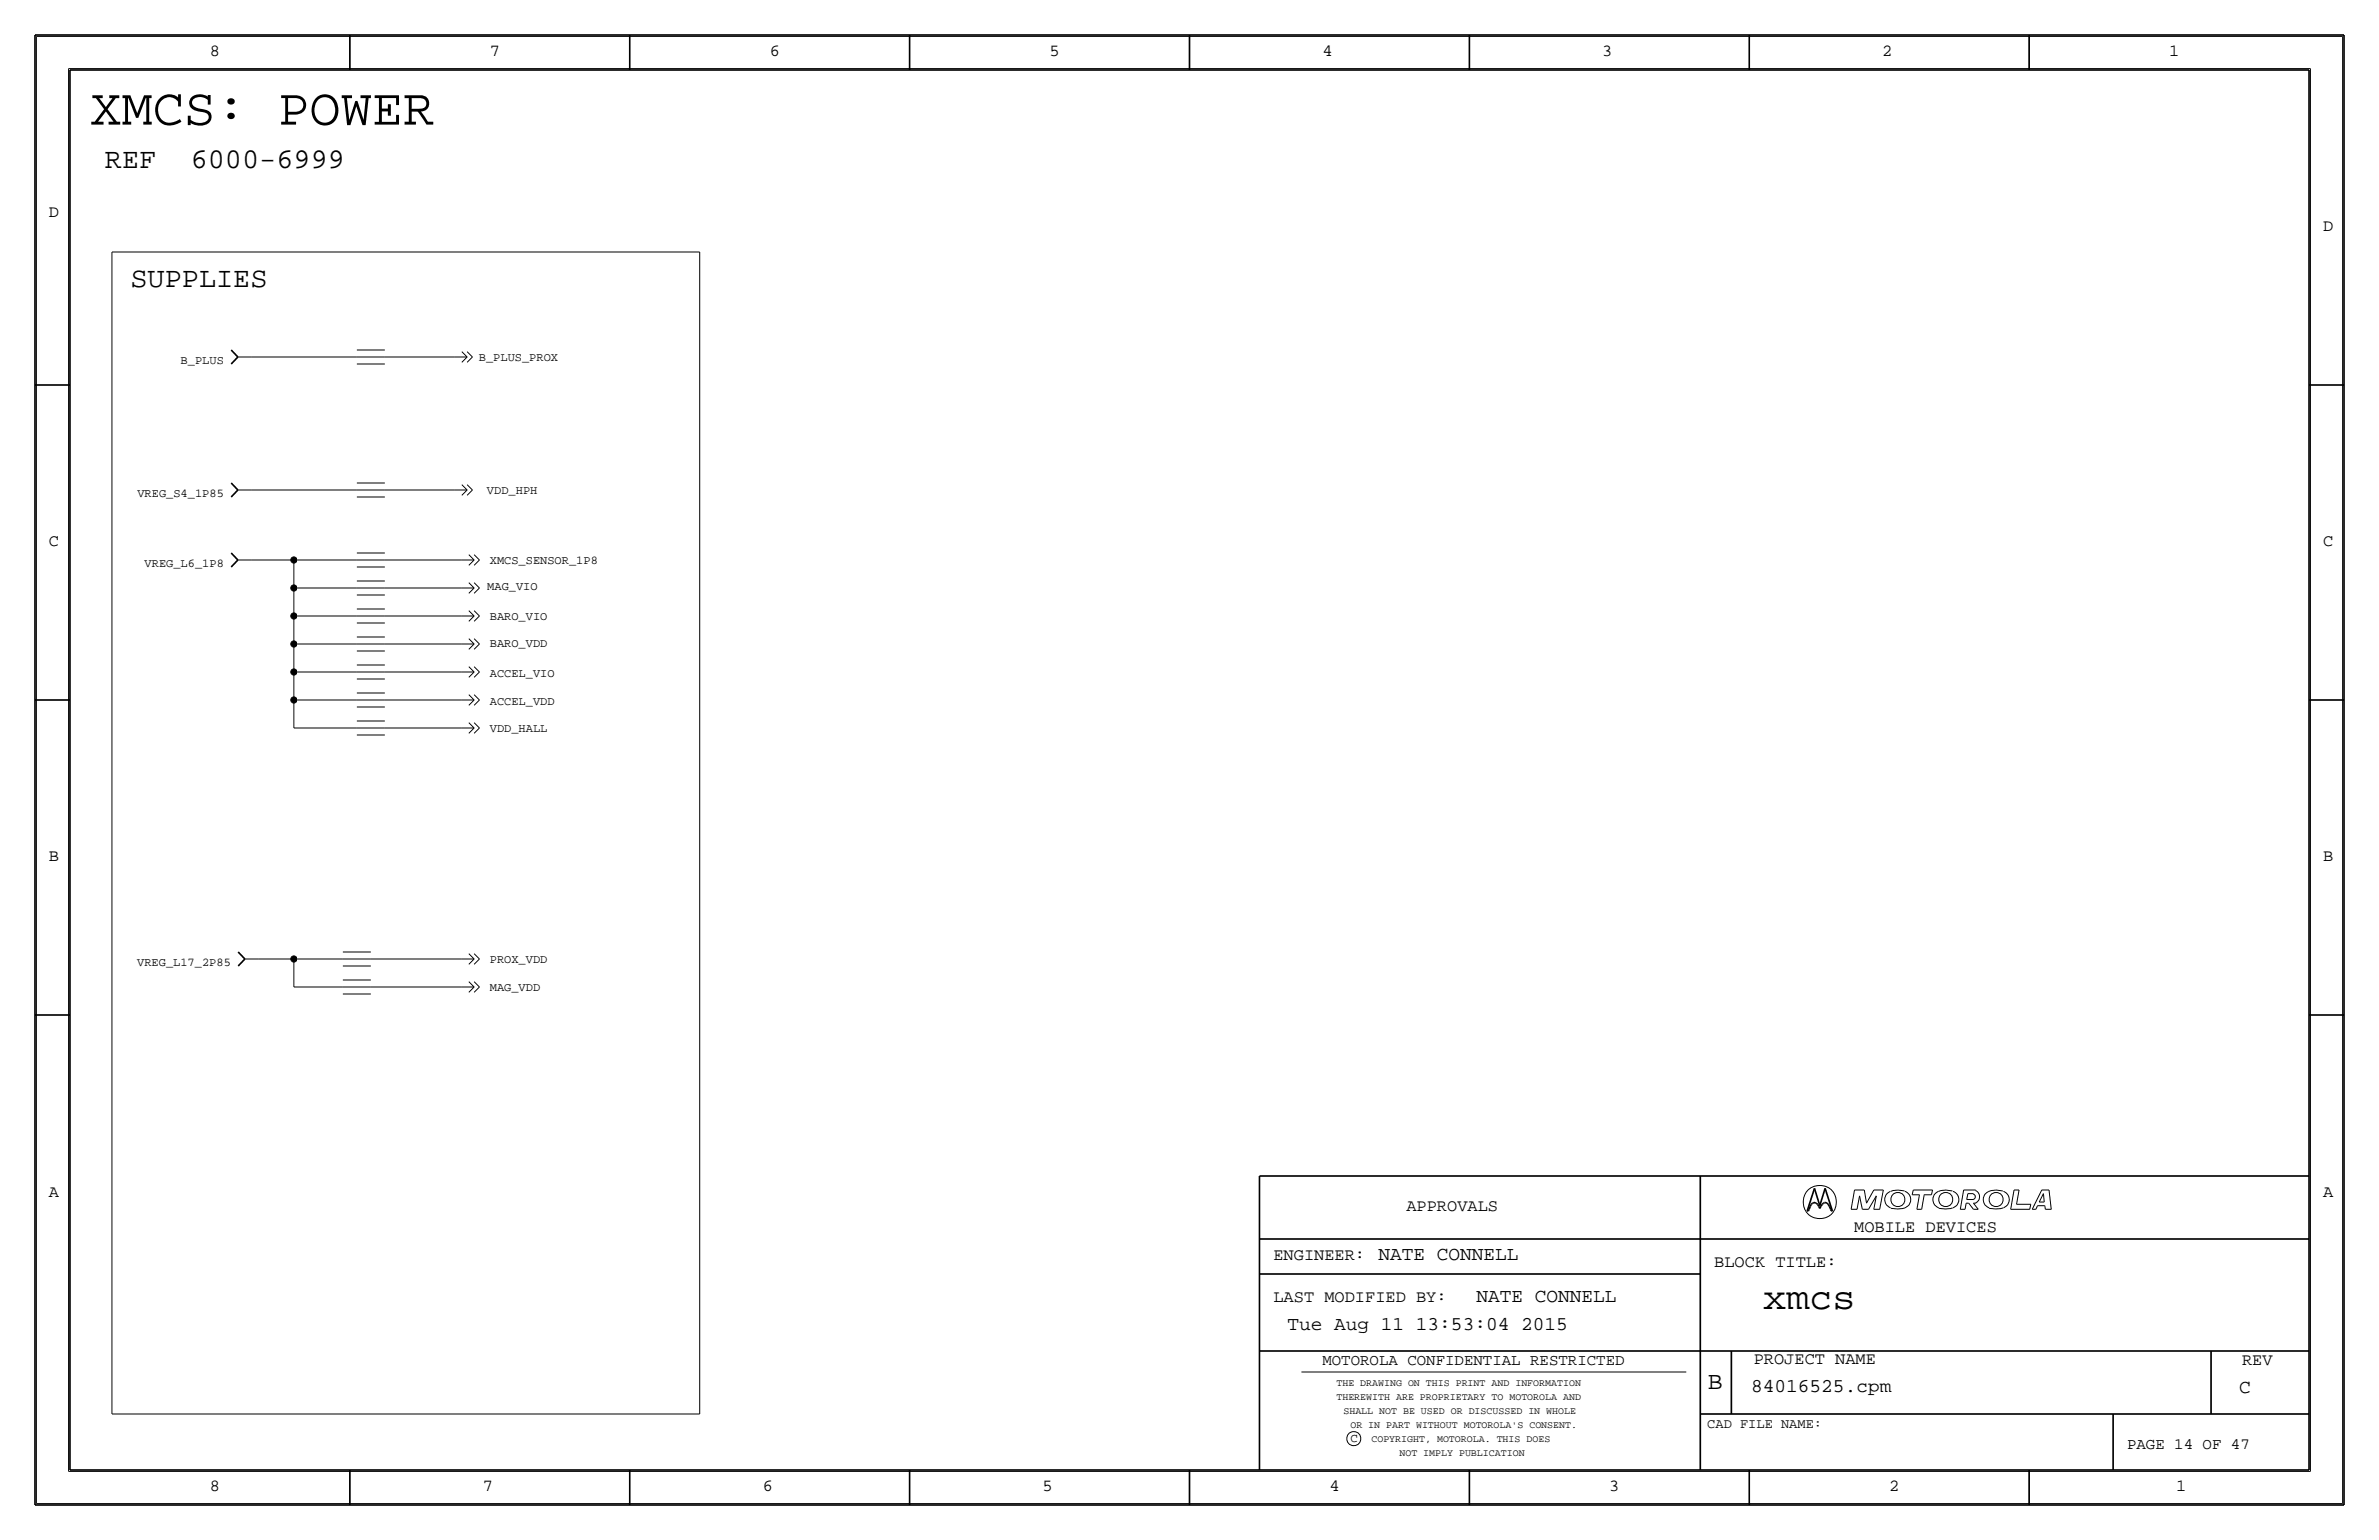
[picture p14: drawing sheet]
<svg xmlns="http://www.w3.org/2000/svg" width="432mm" height="279mm" viewBox="0 0 432 279" stroke-linecap="round" stroke-linejoin="round" font-family="sans-serif">
<defs><g id="words">
<text font-size="9.5" x="16.4" y="22.6">XMCS: POWER</text>
<text font-size="7" x="320" y="237.5">xmcs</text>
<g font-size="5.2">
<text x="19" y="30.5">REF</text>
<text x="34.6" y="30.5">6000-6999</text>
<text x="23.7" y="52.1">SUPPLIES</text>
</g>
<text font-size="4.5" x="310" y="252.1">B</text>
<g font-size="3.5">
<text x="250.2" y="228.6">NATE CONNELL</text>
<text x="268" y="236.2">NATE CONNELL</text>
<text x="233.7" y="241.3">Tue Aug 11 13:53:04 2015</text>
<text x="317.9" y="252.6">84016525.cpm</text>
<text x="406.4" y="252.7">C</text>
</g>
<g font-size="3.1">
<text x="38.1" y="10.2">8</text>
<text x="88.9" y="10.2">7</text>
<text x="139.7" y="10.2">6</text>
<text x="190.5" y="10.2">5</text>
<text x="240" y="10.2">4</text>
<text x="290.8" y="10.2">3</text>
<text x="341.6" y="10.2">2</text>
<text x="393.7" y="10.2">1</text>
<text x="8.9" y="39.4">D</text>
<text x="421.6" y="41.9">D</text>
<text x="8.9" y="99.1">C</text>
<text x="421.6" y="99.1">C</text>
<text x="8.9" y="156.2">B</text>
<text x="421.6" y="156.2">B</text>
<text x="8.9" y="217.2">A</text>
<text x="255.3" y="219.7">APPROVALS</text>
<text x="421.6" y="217.2">A</text>
<text x="336.5" y="223.5">MOBILE DEVICES</text>
<text x="231.1" y="228.6">ENGINEER:</text>
<text x="311.2" y="229.9">BLOCK TITLE:</text>
<text x="231.1" y="236.2">LAST MODIFIED BY:</text>
<text x="318.3" y="247.5">PROJECT NAME</text>
<text x="407" y="247.6">REV</text>
<text x="38.1" y="270.5">8</text>
<text x="87.6" y="270.5">7</text>
<text x="138.4" y="270.5">6</text>
<text x="189.2" y="270.5">5</text>
<text x="241.3" y="270.5">4</text>
<text x="292.1" y="270.5">3</text>
<text x="342.9" y="270.5">2</text>
<text x="395" y="270.5">1</text>
</g>
<g font-size="2.9">
<text x="240" y="247.6">MOTOROLA CONFIDENTIAL RESTRICTED</text>
<text x="386.1" y="262.9">PAGE 14 OF 47</text>
</g>
<text font-size="2.5" x="309.9" y="259.1">CAD FILE NAME:</text>
<text font-size="2.3" x="245.1" y="261.6">C</text>
<g font-size="2.2">
<text x="86.9" y="65.4">B_PLUS_PROX</text>
<text x="32.8" y="66">B_PLUS</text>
<text x="88.4" y="89.7">VDD_HPH</text>
<text x="24.9" y="90.2">VREG_S4_1P85</text>
<text x="26.2" y="102.9">VREG_L6_1P8</text>
<text x="88.4" y="107">MAG_VIO</text>
<text x="88.9" y="102.3">XMCS_SENSOR_1P8</text>
<text x="88.9" y="112.6">BARO_VIO</text>
<text x="88.9" y="117.3">BARO_VDD</text>
<text x="88.9" y="122.8">ACCEL_VIO</text>
<text x="88.9" y="127.9">ACCEL_VDD</text>
<text x="88.9" y="132.9">VDD_HALL</text>
<text x="24.9" y="175.3">VREG_L17_2P85</text>
<text x="88.9" y="174.8">PROX_VDD</text>
<text x="88.9" y="179.9">MAG_VDD</text>
</g>
<g font-size="1.8">
<text x="242.6" y="251.5">THE DRAWING ON THIS PRINT AND INFORMATION</text>
<text x="242.6" y="254">THEREWITH ARE PROPRIETARY TO MOTOROLA AND</text>
<text x="243.8" y="256.5">SHALL NOT BE USED OR DISCUSSED IN WHOLE</text>
<text x="245.1" y="259.1">OR IN PART WITHOUT MOTOROLA'S CONSENT.</text>
<text x="248.9" y="261.6">COPYRIGHT, MOTOROLA. THIS DOES</text>
<text x="254" y="264.2">NOT IMPLY PUBLICATION</text>
</g>
</g></defs>
<g fill="none" stroke="#000" stroke-width=".18">
<path d="M6.6 6.6h418.6zM6.6 6.6v266.2zM12.4 12.4v254.6zM12.4 12.4h407zM419.4 12.4v254.6zM425.2 6.6v266.2zM20.3 45.7h106.7zM20.3 45.7v210.8zM127 45.7v210.8zM43.2 64.8h2.5zM45.7 64.8h19.1zM64.8 64.8h5.1z"/>
<path d="M64.8 63.5h5.1zM64.8 66h5.1zM69.8 64.8h12.7zM82.5 64.8h2.3zM83.8 63.8l1 1zM83.8 65.7l1-.9zM84.8 65.7l1-.9zM84.8 63.8l1 1zM43.2 88.9h2.5zM45.7 88.9h19.1zM64.8 88.9h5.1zM64.8 87.6h5.1z"/>
<path d="M64.8 90.2h5.1zM69.8 88.9h12.7zM82.5 88.9h2.3zM83.8 87.9l1 1zM83.8 89.9l1-1zM84.8 89.9l1-1zM84.8 87.9l1 1zM43.2 101.6h2.5zM45.7 101.6h7.6zM53.3 116.8v5.1zM53.3 116.8h11.5zM53.3 111.8v5z"/>
<path d="M53.3 111.8h11.5zM53.3 106.7v5.1zM53.3 101.6v5.1zM53.3 101.6h11.5zM53.3 106.7h11.5zM64.8 116.8h5.1zM64.8 115.6h5.1zM64.8 118.1h5.1zM64.8 111.8h5.1zM64.8 110.5h5.1zM64.8 113h5.1zM64.8 106.7h5.1z"/>
<path d="M64.8 105.4h5.1zM64.8 107.9h5.1zM64.8 101.6h5.1zM64.8 100.3h5.1zM64.8 102.9h5.1zM69.8 116.8h14zM69.8 111.8h14zM69.8 101.6h14zM69.9 106.7h13.9zM83.8 101.6h2.3zM83.8 106.7h2.3zM83.8 111.8h2.3z"/>
<path d="M83.8 116.8h2.3zM85.1 102.6l1-1zM85.1 107.6l1-.9zM85.1 112.7l1-.9zM85.1 117.8l1-1zM85.1 100.6l1 1zM85.1 105.7l1 1zM85.1 110.8l1 1zM85.1 115.9l1 .9zM86.1 100.6l.9 1zM86.1 105.7l.9 1zM86.1 110.8l.9 1z"/>
<path d="M86.1 115.9l.9 .9zM86.1 102.6l.9-1zM86.1 107.6l.9-.9zM86.1 112.7l.9-.9zM86.1 117.8l.9-1zM53.3 127h11.5zM53.3 121.9v5.1zM53.3 127v5.1zM53.3 132.1h11.5zM53.3 121.9h11.5zM64.8 127h5.1zM64.8 125.7h5.1z"/>
<path d="M64.8 128.3h5.1zM64.8 121.9h5.1zM64.8 120.7h5.1zM64.8 123.2h5.1zM64.8 132.1h5.1zM64.8 130.8h5.1zM64.8 133.3h5.1zM69.8 132.1h14zM69.8 127h14zM69.8 121.9h14zM83.8 121.9h2.3zM83.8 127h2.3z"/>
<path d="M83.8 132.1h2.3zM85.1 122.9l1-1zM85.1 128l1-1zM85.1 133l1-.9zM85.1 121l1 .9zM85.1 126l1 1zM85.1 131.1l1 1zM86.1 121l.9 .9zM86.1 126l.9 1zM86.1 131.1l.9 1zM86.1 122.9l.9-1zM86.1 128l.9-1z"/>
<path d="M86.1 133l.9-.9zM44.4 174h2.6zM47 174h6.3zM53.3 179.1h8.9zM53.3 174v5.1zM53.3 174h8.9zM62.2 179.1h5.1zM62.2 177.8h5.1zM62.2 174h5.1zM62.2 172.7h5.1zM62.2 175.3h5.1zM67.3 174h16.5z"/>
<path d="M67.3 179.1h16.5zM83.8 174h2.3zM83.8 179.1h2.3zM85.1 175l1-1zM85.1 173l1 1zM85.1 178.1l1 1zM86.1 173l.9 1zM86.1 178.1l.9 1zM86.1 175l.9-1zM62.2 180.3h5.1zM85.1 180l1-.9zM86.1 180l.9-.9z"/>
<path d="M336 219.4h1.1zM336.6 215.9h1.8zM336.6 215.9l-.6 3.5zM337.5 217l-.4 2.4zM337.5 217l.5 2.4zM338 219.4h1.1zM338.4 215.9l.4 2.4zM340.1 219.4h1.1zM340.1 215.9h1.7zM340.1 215.9l-1.3 2.4zM340.6 217l-1.5 2.4zM340.6 217l-.5 2.4z"/>
<path d="M341.8 215.9l-.6 3.5zM343.1 216.2a1.6 1.6 0 0 0-1 1.5 1.6 1.6 0 0 0 1.1 1.5M345.7 216.1h-.2a4 4 0 0 0-2.3 .1M345.7 216.2a1.59 1.59 0 0 1 1.1 1.5 1.59 1.59 0 0 1-1.1 1.5 5.1 5.1 0 0 1-2.5 0M347.1 216.8h1.3zM347.3 215.9l-.2 .9zM347.3 215.9h3.5zM347.9 219.4h.9zM348.4 216.8l-.5 2.6zM349.2 216.8l-.4 2.6zM349.2 216.8h1.4zM350.8 215.9l-.2 .9z"/>
<path d="M354.4 216.1a3.1 3.1 0 0 0-3.3 .7 1.62 1.62 0 0 0 .8 2.4M354.4 219.2a5.1 5.1 0 0 1-2.5 0M354.5 216.2a1.59 1.59 0 0 1 1 1.5 1.59 1.59 0 0 1-1 1.5M355.8 219.4h.9zM356.4 215.9l-.6 3.5zM356.4 215.9h2.2zM356.9 218.3l-.2 1.1zM356.9 218.3h.4zM357 217.6h1.2zM357.2 216.6l-.2 1zM357.2 216.6h1zM357.3 218.3l.9 1.1z"/>
<path d="M358.1 216.7a.5 .5 0 0 1 .4 .4 .5 .5 0 0 1-.4 .5M358.2 219.4h.9zM358.2 218.3l.9 1.1zM358.2 218.3h.4zM358.5 216a1.24 1.24 0 0 1 .8 1.1 1.24 1.24 0 0 1-.8 1.2M363.5 216.1a3.1 3.1 0 0 0-3.3 .7 1.62 1.62 0 0 0 .8 2.4M363.6 219.2a5.1 5.1 0 0 1-2.6 0M363.6 216.2a1.59 1.59 0 0 1 1.1 1.5 1.59 1.59 0 0 1-1.1 1.5M364.9 219.4h3.5zM365.6 215.9l-.7 3.5zM365.6 215.9h.9zM366 218.5h2.6z"/>
<path d="M366.5 215.9l-.5 2.6zM368.6 218.5l-.2 .9zM368.9 219.4h.6zM369.8 218.7h1.3zM369.8 218.7l-.3 .7zM370.1 218.1h.9zM370.6 215.9l-1.7 3.5zM370.6 215.9h1.3zM370.9 216.6l-.8 1.5zM370.9 216.6l.1 1.5zM371.1 218.7l.1 .7zM371.2 219.4h1.1z"/>
<path d="M371.9 215.9l.4 3.5zM20.3 256.5h106.7zM236.2 248.9h69.9zM6.6 272.8h418.6zM12.4 267h407z"/>
<circle cx="330.3" cy="218.1" r="3"/>
<circle cx="344.5" cy="217.6" r="1.28"/>
<circle cx="353.2" cy="217.6" r="1.28"/>
<circle cx="362.3" cy="217.6" r="1.28"/>
<circle cx="245.7" cy="261" r="1.28"/>
</g>
<g fill="#000" stroke="#000" stroke-width=".18">
<circle cx="53.3" cy="101.6" r=".56"/>
<circle cx="53.3" cy="111.8" r=".56"/>
<circle cx="53.3" cy="106.7" r=".56"/>
<circle cx="53.3" cy="116.8" r=".56"/>
<circle cx="53.3" cy="121.9" r=".56"/>
<circle cx="53.3" cy="127" r=".56"/>
<circle cx="53.3" cy="174" r=".56"/>
</g>
<g fill="none" stroke="#000" stroke-width=".3">
<path d="M6.3 6.4v266.7zM6.4 6.4h419zM12.7 12.7h406.4zM12.7 12.7v254zM63.5 6.4v6.3zM114.3 6.4v6.3zM165.1 6.4v6.3zM215.9 6.3v6.4zM266.7 6.4v6.3zM317.5 6.4v6.3zM368.3 6.4v6.3zM419.1 12.7v254z"/>
<path d="M425.4 6.4v266.7zM6.3 69.8h6.4zM42 63.5l1.2 1.3zM43.2 64.8l-1.2 1.2zM419.1 69.8h6.3zM42 87.6l1.2 1.3zM43.2 88.9l-1.2 1.3zM42 100.3l1.2 1.3zM43.2 101.6l-1.2 1.3zM6.3 127h6.4zM419.1 127h6.3zM43.2 172.7l1.2 1.3z"/>
<path d="M44.4 174l-1.2 1.3zM6.3 184.1h6.4zM419.1 184.1h6.3zM228.6 213.4v53.3zM228.6 213.4h190.5zM308.6 213.4v53.3zM328 219.7h.2zM328.4 219.4l-.2 .3zM328.6 218.8l-.2 .6zM328.8 218.5l-.2 .3zM329 218.3l.2-.1zM329 218.3l-.2 .2z"/>
<path d="M329.2 218.2h.2zM329.3 215.6l-1.3 4.1zM329.3 215.6l1 3.1zM329.4 218.2l.2 .1zM329.6 218.3l.3 .2zM329.9 218.5l.2 .3zM330.1 218.8l.2 .5zM330.5 218.8l-.2 .5zM330.8 218.5l-.3 .3zM331 218.3l-.2 .2zM331 218.3l.2-.1zM331.2 218.2h.2z"/>
<path d="M331.3 215.6l1.3 4.1zM331.3 215.6l-1 3.1zM331.4 218.2l.2 .1zM331.6 218.3l.2 .2zM331.8 218.5l.2 .3zM332 218.8l.3 .6zM332.3 219.4l.1 .3zM332.4 219.7h.2zM228.6 231.1h80zM228.6 224.8h190.5zM228.6 245.1h190.5zM308.6 256.5h110.5z"/>
<path d="M314.2 245.1v11.4zM383.5 256.5v10.2zM401.3 245.1v11.4zM6.4 273h419zM12.7 266.7h406.4zM63.5 266.7v6.4zM114.3 266.7v6.4zM165.1 266.7v6.4zM215.9 266.7v6.3zM266.7 266.7v6.4zM317.5 266.7v6.4zM368.3 266.7v6.4z"/>
</g>
<use href="#words"/>
</svg>
